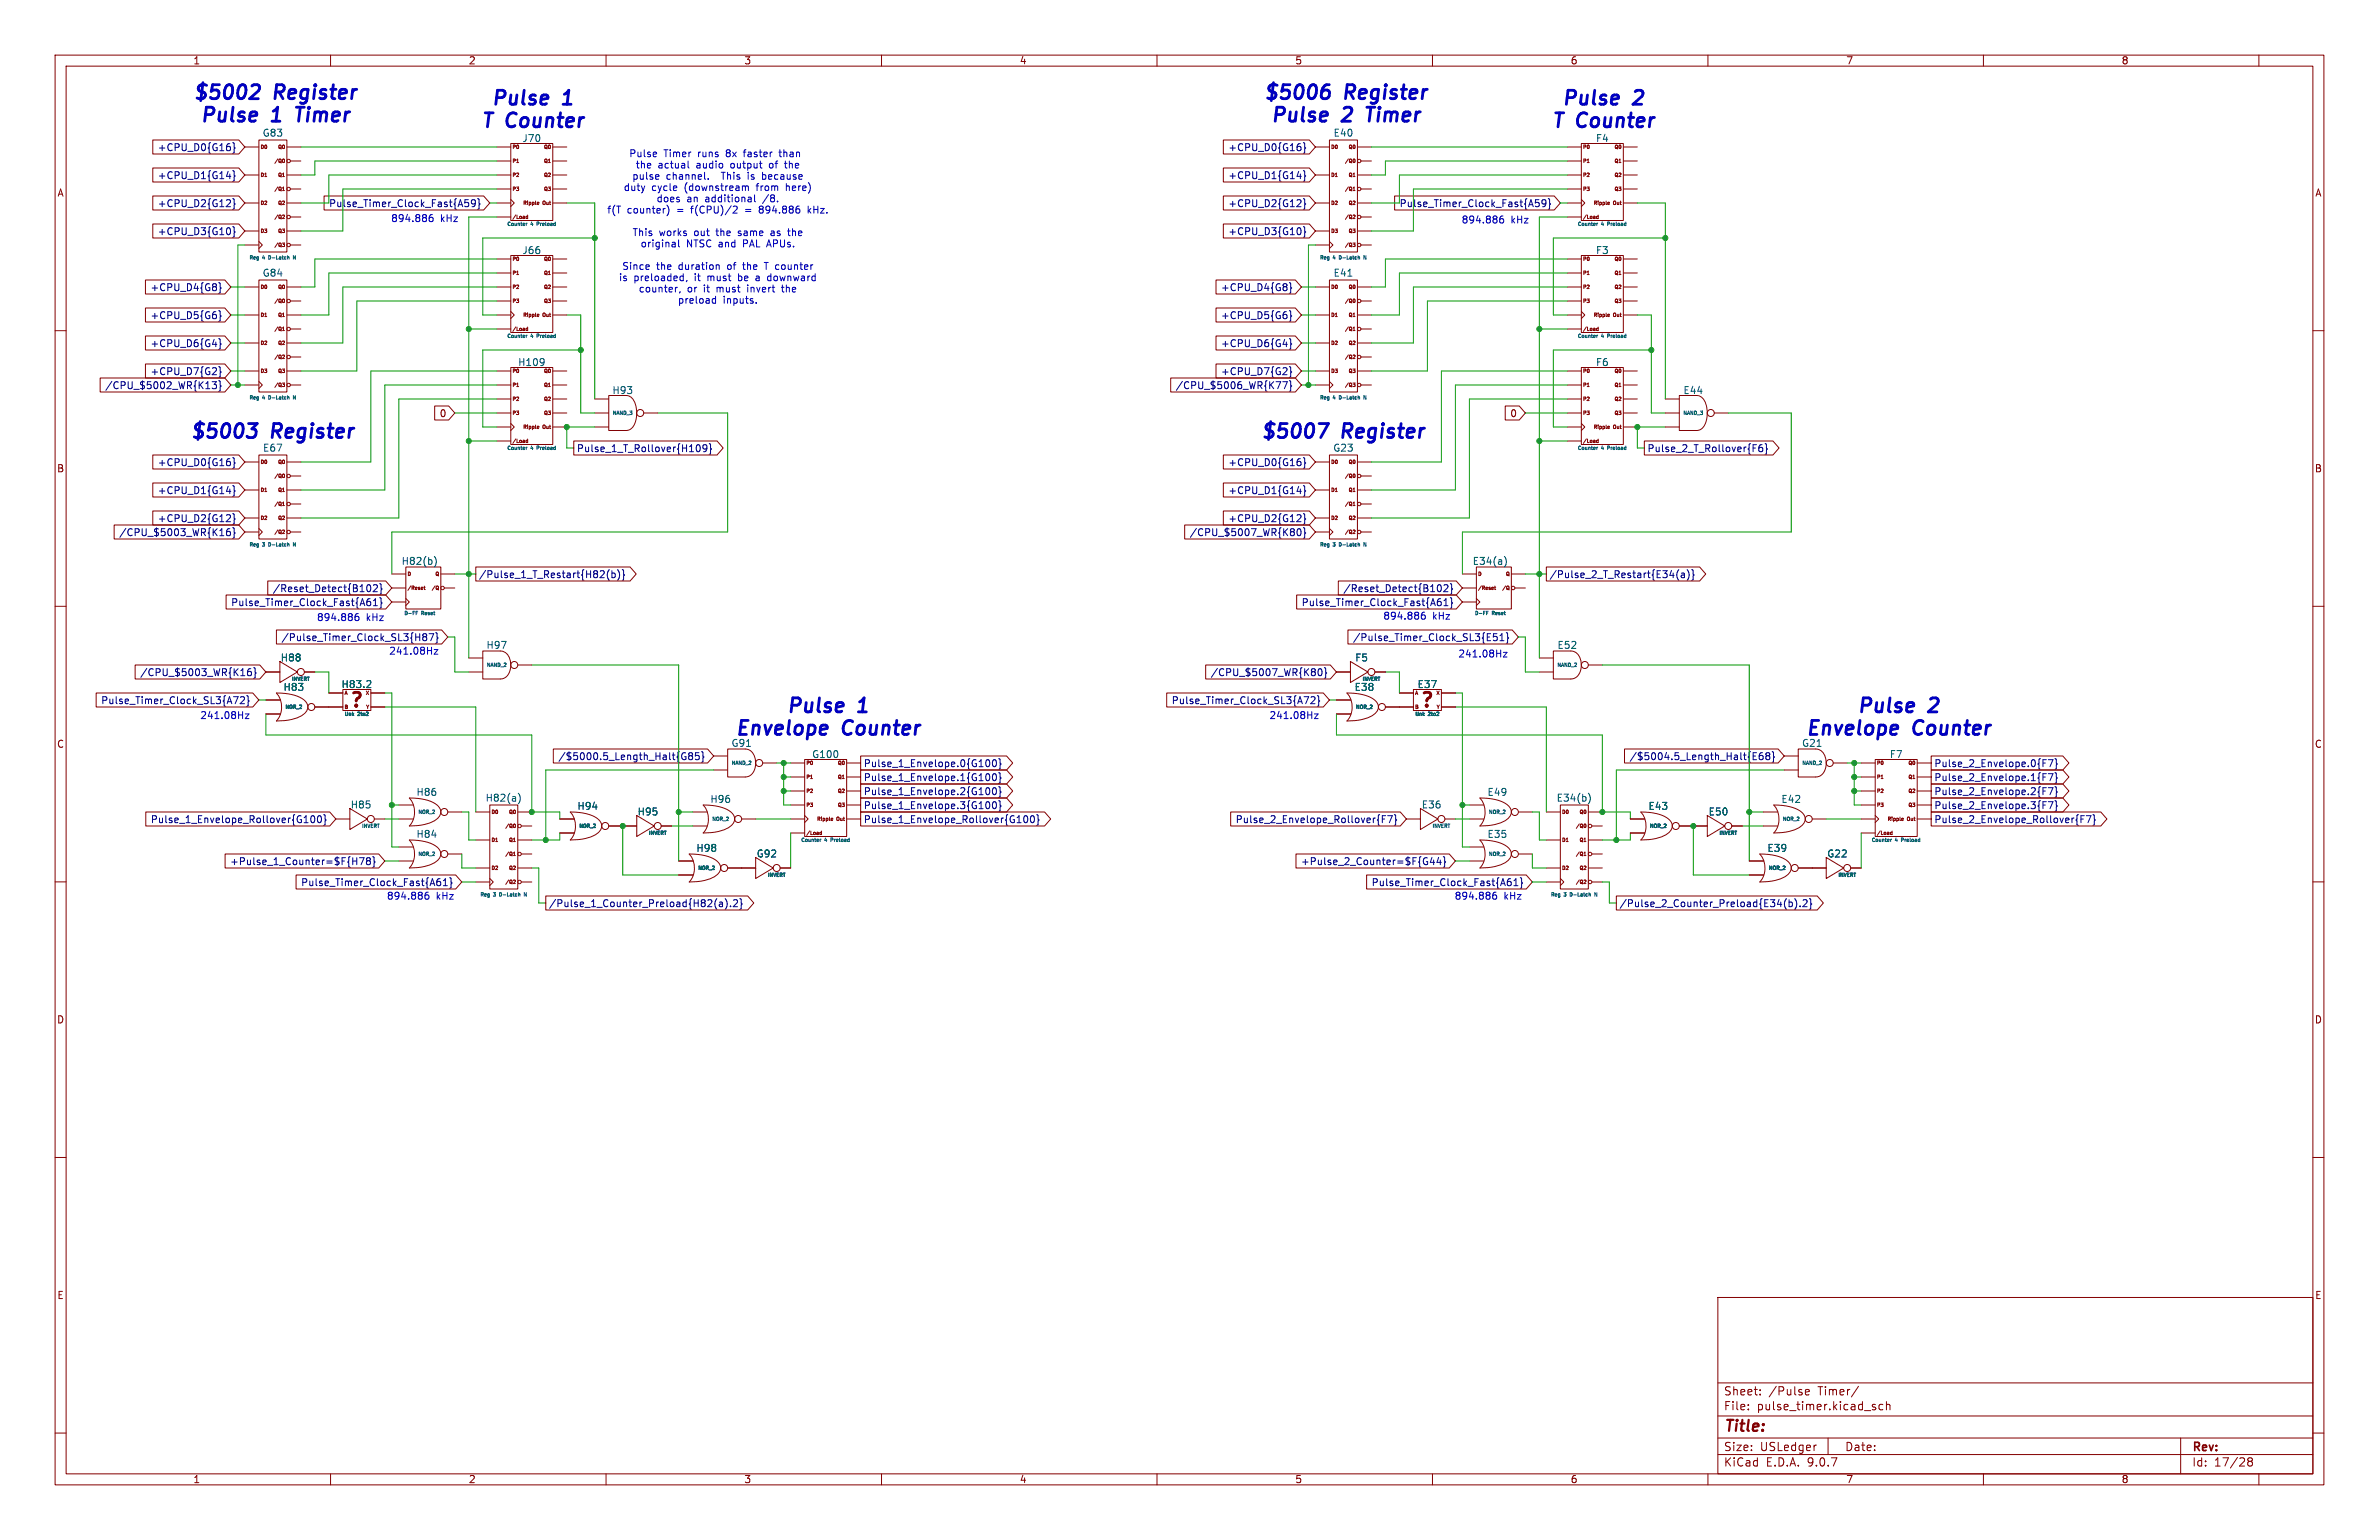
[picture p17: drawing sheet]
<svg xmlns="http://www.w3.org/2000/svg" width="432mm" height="279mm" viewBox="0 0 432 279" stroke-linecap="round" stroke-linejoin="round" font-family="sans-serif">
<defs><g id="words">
<g font-size="3.5" fill="#0000c2">
<text x="34.8" y="18.8">$5002</text>
<text x="36" y="22.9">Pulse</text>
<text x="49.4" y="22.9">1</text>
<text x="49.8" y="18.8">Register</text>
<text x="54.8" y="22.9">Timer</text>
<text x="87" y="23.9">T Counter</text>
<text x="88.9" y="19.8">Pulse</text>
<text x="102.2" y="19.8">1</text>
<text x="229.1" y="18.8">$5006</text>
<text x="230.4" y="22.9">Pulse</text>
<text x="243.7" y="22.9">2</text>
<text x="244.1" y="18.8">Register</text>
<text x="249.1" y="22.9">Timer</text>
<text x="281.3" y="23.9">T Counter</text>
<text x="283.2" y="19.8">Pulse</text>
<text x="296.6" y="19.8">2</text>
<text x="34.3" y="80.3">$5003</text>
<text x="49.3" y="80.3">Register</text>
<text x="228.6" y="80.3">$5007</text>
<text x="243.6" y="80.3">Register</text>
<text x="142.5" y="130">Pulse</text>
<text x="155.8" y="130">1</text>
<text x="336.8" y="130">Pulse</text>
<text x="350.1" y="130">2</text>
<text x="133.2" y="134.1">Envelope</text>
<text x="152.9" y="134.1">Counter</text>
<text x="327.5" y="134.1">Envelope</text>
<text x="347.2" y="134.1">Counter</text>
</g>
<g font-size="3.5" fill="#840000">
<text x="63.2" y="129">?</text>
<text x="257.5" y="129">?</text>
</g>
<text font-size="2.8" fill="#840000" x="312.8" y="260.3">Title:</text>
<g font-size="2.1" fill="#840000">
<text x="312.8" y="256.1">File:</text>
<text x="312.8" y="253.4">Sheet:</text>
<text x="318.9" y="256.1">pulse_timer.kicad_sch</text>
<text x="321" y="253.4">/Pulse</text>
<text x="330" y="253.4">Timer/</text>
<text x="312.8" y="263.5">Size:</text>
<text x="319.5" y="263.5">USLedger</text>
<text x="334.8" y="263.5">Date:</text>
<text x="397.8" y="263.7">Rev:</text>
<text x="312.8" y="266.3">KiCad</text>
<text x="320.5" y="266.3">E.D.A.</text>
<text x="328.1" y="266.3">9.0.7</text>
<text x="397.8" y="266.3">Id:</text>
<text x="401.9" y="266.3">17/28</text>
</g>
<g font-size="1.8" fill="#840000">
<text x="35" y="11.9">1</text>
<text x="85" y="11.9">2</text>
<text x="135" y="11.9">3</text>
<text x="185" y="11.9">4</text>
<text x="235" y="11.9">5</text>
<text x="285" y="11.9">6</text>
<text x="335" y="11.9">7</text>
<text x="385" y="11.9">8</text>
<text x="10.3" y="35.9">A</text>
<text x="420.1" y="35.9">A</text>
<text x="79.7" y="75.9">0</text>
<text x="274" y="75.9">0</text>
<text x="10.3" y="85.9">B</text>
<text x="420.1" y="85.9">B</text>
<text x="10.3" y="135.9">C</text>
<text x="420.1" y="135.9">C</text>
<text x="10.3" y="185.9">D</text>
<text x="420.1" y="185.9">D</text>
<text x="10.3" y="235.9">E</text>
<text x="420.1" y="235.9">E</text>
<text x="35" y="269.3">1</text>
<text x="85" y="269.3">2</text>
<text x="135" y="269.3">3</text>
<text x="185" y="269.3">4</text>
<text x="235" y="269.3">5</text>
<text x="285" y="269.3">6</text>
<text x="335" y="269.3">7</text>
<text x="385" y="269.3">8</text>
</g>
<g font-size="1.8" fill="#000084">
<text x="28.5" y="27.6">+CPU_D0{G16}</text>
<text x="222.9" y="27.6">+CPU_D0{G16}</text>
<text x="28.5" y="32.7">+CPU_D1{G14}</text>
<text x="222.9" y="32.7">+CPU_D1{G14}</text>
<text x="28.5" y="37.8">+CPU_D2{G12}</text>
<text x="59.6" y="37.8">Pulse_Timer_Clock_Fast{A59}</text>
<text x="222.9" y="37.8">+CPU_D2{G12}</text>
<text x="253.9" y="37.8">Pulse_Timer_Clock_Fast{A59}</text>
<text x="28.5" y="42.9">+CPU_D3{G10}</text>
<text x="222.9" y="42.9">+CPU_D3{G10}</text>
<text x="27.2" y="53">+CPU_D4{G8}</text>
<text x="221.5" y="53">+CPU_D4{G8}</text>
<text x="27.2" y="58.1">+CPU_D5{G6}</text>
<text x="221.5" y="58.1">+CPU_D5{G6}</text>
<text x="27.2" y="63.2">+CPU_D6{G4}</text>
<text x="221.5" y="63.2">+CPU_D6{G4}</text>
<text x="19" y="70.8">/CPU_$5002_WR{K13}</text>
<text x="27.2" y="68.3">+CPU_D7{G2}</text>
<text x="213.3" y="70.8">/CPU_$5006_WR{K77}</text>
<text x="221.5" y="68.3">+CPU_D7{G2}</text>
<text x="104.6" y="82.2">Pulse_1_T_Rollover{H109}</text>
<text x="298.9" y="82.2">Pulse_2_T_Rollover{F6}</text>
<text x="28.5" y="89.9">+CPU_D1{G14}</text>
<text x="28.5" y="84.8">+CPU_D0{G16}</text>
<text x="222.9" y="89.9">+CPU_D1{G14}</text>
<text x="222.9" y="84.8">+CPU_D0{G16}</text>
<text x="28.5" y="94.9">+CPU_D2{G12}</text>
<text x="222.9" y="94.9">+CPU_D2{G12}</text>
<text x="21.5" y="97.5">/CPU_$5003_WR{K16}</text>
<text x="215.8" y="97.5">/CPU_$5007_WR{K80}</text>
<text x="49.4" y="107.6">/Reset_Detect{B102}</text>
<text x="86.8" y="105.1">/Pulse_1_T_Restart{H82(b)}</text>
<text x="243.7" y="107.6">/Reset_Detect{B102}</text>
<text x="281.1" y="105.1">/Pulse_2_T_Restart{E34(a)}</text>
<text x="41.9" y="110.2">Pulse_Timer_Clock_Fast{A61}</text>
<text x="51" y="116.5">/Pulse_Timer_Clock_SL3{H87}</text>
<text x="245.5" y="116.5">/Pulse_Timer_Clock_SL3{E51}</text>
<text x="25.3" y="122.9">/CPU_$5003_WR{K16}</text>
<text x="219.7" y="122.9">/CPU_$5007_WR{K80}</text>
<text x="18.3" y="128">Pulse_Timer_Clock_SL3{A72}</text>
<text x="212.6" y="128">Pulse_Timer_Clock_SL3{A72}</text>
<text x="101.2" y="138.1">/$5000.5_Length_Halt{G85}</text>
<text x="156.7" y="141.9">Pulse_1_Envelope.1{G100}</text>
<text x="156.7" y="139.4">Pulse_1_Envelope.0{G100}</text>
<text x="295.7" y="138.1">/$5004.5_Length_Halt{E68}</text>
<text x="351" y="141.9">Pulse_2_Envelope.1{F7}</text>
<text x="351" y="139.4">Pulse_2_Envelope.0{F7}</text>
<text x="27.3" y="149.5">Pulse_1_Envelope_Rollover{G100}</text>
<text x="156.7" y="149.5">Pulse_1_Envelope_Rollover{G100}</text>
<text x="156.7" y="144.5">Pulse_1_Envelope.2{G100}</text>
<text x="156.7" y="147">Pulse_1_Envelope.3{G100}</text>
<text x="224.2" y="149.5">Pulse_2_Envelope_Rollover{F7}</text>
<text x="351" y="144.5">Pulse_2_Envelope.2{F7}</text>
<text x="351" y="147">Pulse_2_Envelope.3{F7}</text>
<text x="351" y="149.5">Pulse_2_Envelope_Rollover{F7}</text>
<text x="41.7" y="157.2">+Pulse_1_Counter=$F{H78}</text>
<text x="236" y="157.2">+Pulse_2_Counter=$F{G44}</text>
<text x="99.5" y="164.8">/Pulse_1_Counter_Preload{H82(a).2}</text>
<text x="293.8" y="164.8">/Pulse_2_Counter_Preload{E34(b).2}</text>
</g>
<g font-size="1.8" fill="#006464">
<text x="47.6" y="25">G83</text>
<text x="94.7" y="26">J70</text>
<text x="242" y="25">E40</text>
<text x="289.6" y="26">F4</text>
<text x="94.7" y="46.3">J66</text>
<text x="289.6" y="46.3">F3</text>
<text x="47.6" y="50.4">G84</text>
<text x="242" y="50.4">E41</text>
<text x="93.9" y="66.6">H109</text>
<text x="111.1" y="71.7">H93</text>
<text x="289.6" y="66.6">F6</text>
<text x="305.5" y="71.7">E44</text>
<text x="47.6" y="82.1">E67</text>
<text x="241.9" y="82.1">G23</text>
<text x="72.8" y="102.7">H82(b)</text>
<text x="267.2" y="102.7">E34(a)</text>
<text x="88.2" y="117.9">H97</text>
<text x="282.6" y="117.9">E52</text>
<text x="50.9" y="120.2">H88</text>
<text x="51.4" y="125.5">H83</text>
<text x="61.9" y="125">H83.2</text>
<text x="245.8" y="125.5">E38</text>
<text x="245.9" y="120.2">F5</text>
<text x="257.2" y="125">E37</text>
<text x="132.7" y="135.7">G91</text>
<text x="147.3" y="137.7">G100</text>
<text x="327" y="135.7">G21</text>
<text x="342.9" y="137.7">F7</text>
<text x="63.6" y="146.9">H85</text>
<text x="75.5" y="144.6">H86</text>
<text x="88" y="145.6">H82(a)</text>
<text x="104.7" y="147.1">H94</text>
<text x="115.6" y="148.1">H95</text>
<text x="128.8" y="145.9">H96</text>
<text x="258" y="146.9">E36</text>
<text x="269.9" y="144.6">E49</text>
<text x="282.4" y="145.6">E34(b)</text>
<text x="299.1" y="147.1">E43</text>
<text x="310" y="148.1">E50</text>
<text x="323.2" y="145.9">E42</text>
<text x="75.5" y="152.2">H84</text>
<text x="126.3" y="154.8">H98</text>
<text x="137.2" y="155.8">G92</text>
<text x="269.9" y="152.2">E35</text>
<text x="320.7" y="154.8">E39</text>
<text x="331.6" y="155.8">G22</text>
</g>
<g font-size="1.8" fill="#0000c2">
<text x="114.1" y="28.7">Pulse</text>
<text x="120.5" y="28.7">Timer</text>
<text x="126.8" y="28.7">runs</text>
<text x="132.1" y="28.7">8x</text>
<text x="135.5" y="28.7">faster</text>
<text x="142.2" y="28.7">than</text>
<text x="113.1" y="34.9">duty</text>
<text x="114.7" y="32.8">pulse</text>
<text x="115.3" y="30.8">the</text>
<text x="118.3" y="34.9">cycle</text>
<text x="119.4" y="30.8">actual</text>
<text x="120.9" y="32.8">channel.</text>
<text x="124.3" y="34.9">(downstream</text>
<text x="126.5" y="30.8">audio</text>
<text x="131.3" y="32.8">This</text>
<text x="132.9" y="30.8">output</text>
<text x="136.2" y="32.8">is</text>
<text x="137.6" y="34.9">from</text>
<text x="139" y="32.8">because</text>
<text x="140.1" y="30.8">of</text>
<text x="143.1" y="34.9">here)</text>
<text x="143.2" y="30.8">the</text>
<text x="70.9" y="40.5">894.886</text>
<text x="79.9" y="40.5">kHz</text>
<text x="110.1" y="38.9">f(T</text>
<text x="113.8" y="38.9">counter)</text>
<text x="119.1" y="36.9">does</text>
<text x="123" y="38.9">=</text>
<text x="124.7" y="36.9">an</text>
<text x="125.7" y="38.9">f(CPU)/2</text>
<text x="128.1" y="36.9">additional</text>
<text x="135.7" y="38.9">=</text>
<text x="138.5" y="38.9">894.886</text>
<text x="138.8" y="36.9">/8.</text>
<text x="147.5" y="38.9">kHz.</text>
<text x="265.2" y="40.7">894.886</text>
<text x="274.2" y="40.7">kHz</text>
<text x="114.7" y="43">This</text>
<text x="116.2" y="45.1">original</text>
<text x="119.6" y="43">works</text>
<text x="124.6" y="45.1">NTSC and</text>
<text x="126.1" y="43">out</text>
<text x="130.3" y="43">the</text>
<text x="134.5" y="43">same</text>
<text x="135.2" y="45.1">PAL APUs.</text>
<text x="140.6" y="43">as</text>
<text x="143.9" y="43">the</text>
<text x="112.2" y="51.2">is</text>
<text x="112.8" y="49.2">Since</text>
<text x="115" y="51.2">preloaded,</text>
<text x="115.8" y="53.3">counter,</text>
<text x="119.2" y="49.2">the</text>
<text x="123.3" y="49.2">duration</text>
<text x="124.7" y="53.3">or</text>
<text x="126.2" y="51.2">it</text>
<text x="127.9" y="53.3">it</text>
<text x="128.7" y="51.2">must</text>
<text x="130.4" y="53.3">must</text>
<text x="132.3" y="49.2">of</text>
<text x="134.5" y="51.2">be</text>
<text x="135.4" y="49.2">the</text>
<text x="136.1" y="53.3">invert</text>
<text x="137.9" y="51.2">a</text>
<text x="139.5" y="49.2">T counter</text>
<text x="140.2" y="51.2">downward</text>
<text x="142.6" y="53.3">the</text>
<text x="122.9" y="55.3">preload</text>
<text x="131.3" y="55.3">inputs.</text>
<text x="57.4" y="112.9">894.886</text>
<text x="66.5" y="112.9">kHz</text>
<text x="236.2" y="110.2">Pulse_Timer_Clock_Fast{A61}</text>
<text x="251" y="112.6">894.886</text>
<text x="260" y="112.6">kHz</text>
<text x="70.5" y="119">241.08Hz</text>
<text x="264.6" y="119.5">241.08Hz</text>
<text x="36.3" y="130.7">241.08Hz</text>
<text x="230.3" y="130.7">241.08Hz</text>
<text x="54.6" y="161">Pulse_Timer_Clock_Fast{A61}</text>
<text x="248.9" y="161">Pulse_Timer_Clock_Fast{A61}</text>
<text x="70.1" y="163.4">894.886</text>
<text x="79.2" y="163.4">kHz</text>
<text x="263.9" y="163.4">894.886</text>
<text x="273" y="163.4">kHz</text>
</g>
<g font-size=".9" fill="#840000">
<text x="47.1" y="27.2">D0</text>
<text x="49.7" y="29.8">/Q0</text>
<text x="50.3" y="27.2">Q0</text>
<text x="92.9" y="27.2">P0</text>
<text x="92.9" y="29.8">P1</text>
<text x="98.6" y="27.2">Q0</text>
<text x="98.6" y="29.8">Q1</text>
<text x="241.4" y="27.2">D0</text>
<text x="244" y="29.8">/Q0</text>
<text x="244.6" y="27.2">Q0</text>
<text x="287.2" y="27.2">P0</text>
<text x="287.2" y="29.8">P1</text>
<text x="292.9" y="27.2">Q0</text>
<text x="292.9" y="29.8">Q1</text>
<text x="47.1" y="32.3">D1</text>
<text x="49.7" y="34.8">/Q1</text>
<text x="50.3" y="32.3">Q1</text>
<text x="92.9" y="32.3">P2</text>
<text x="92.9" y="34.8">P3</text>
<text x="98.6" y="32.3">Q2</text>
<text x="98.6" y="34.8">Q3</text>
<text x="241.4" y="32.3">D1</text>
<text x="244" y="34.8">/Q1</text>
<text x="244.6" y="32.3">Q1</text>
<text x="287.2" y="32.3">P2</text>
<text x="287.2" y="34.8">P3</text>
<text x="292.9" y="32.3">Q2</text>
<text x="292.9" y="34.8">Q3</text>
<text x="47.1" y="37.4">D2</text>
<text x="49.7" y="39.9">/Q2</text>
<text x="50.3" y="37.4">Q2</text>
<text x="92.9" y="39.9">/Load</text>
<text x="94.8" y="37.4">Ripple</text>
<text x="98.6" y="37.4">Out</text>
<text x="241.4" y="37.4">D2</text>
<text x="244" y="39.9">/Q2</text>
<text x="244.6" y="37.4">Q2</text>
<text x="287.2" y="39.9">/Load</text>
<text x="289.1" y="37.4">Ripple</text>
<text x="292.9" y="37.4">Out</text>
<text x="47.1" y="42.5">D3</text>
<text x="49.7" y="45">/Q3</text>
<text x="50.3" y="42.5">Q3</text>
<text x="92.9" y="47.5">P0</text>
<text x="98.6" y="47.5">Q0</text>
<text x="241.4" y="42.5">D3</text>
<text x="244" y="45">/Q3</text>
<text x="244.6" y="42.5">Q3</text>
<text x="287.2" y="47.5">P0</text>
<text x="292.9" y="47.5">Q0</text>
<text x="47.1" y="52.6">D0</text>
<text x="50.3" y="52.6">Q0</text>
<text x="92.9" y="50.1">P1</text>
<text x="92.9" y="52.6">P2</text>
<text x="98.6" y="50.1">Q1</text>
<text x="98.6" y="52.6">Q2</text>
<text x="241.4" y="52.6">D0</text>
<text x="244.6" y="52.6">Q0</text>
<text x="287.2" y="50.1">P1</text>
<text x="287.2" y="52.6">P2</text>
<text x="292.9" y="50.1">Q1</text>
<text x="292.9" y="52.6">Q2</text>
<text x="47.1" y="57.7">D1</text>
<text x="49.7" y="55.2">/Q0</text>
<text x="50.3" y="57.7">Q1</text>
<text x="92.9" y="55.2">P3</text>
<text x="94.8" y="57.7">Ripple</text>
<text x="98.6" y="57.7">Out</text>
<text x="98.6" y="55.2">Q3</text>
<text x="241.4" y="57.7">D1</text>
<text x="244" y="55.2">/Q0</text>
<text x="244.6" y="57.7">Q1</text>
<text x="287.2" y="55.2">P3</text>
<text x="289.1" y="57.7">Ripple</text>
<text x="292.9" y="57.7">Out</text>
<text x="292.9" y="55.2">Q3</text>
<text x="47.1" y="62.8">D2</text>
<text x="49.7" y="60.2">/Q1</text>
<text x="49.7" y="65.3">/Q2</text>
<text x="50.3" y="62.8">Q2</text>
<text x="92.9" y="60.2">/Load</text>
<text x="241.4" y="62.8">D2</text>
<text x="244" y="60.2">/Q1</text>
<text x="244" y="65.3">/Q2</text>
<text x="244.6" y="62.8">Q2</text>
<text x="287.2" y="60.2">/Load</text>
<text x="47.1" y="67.9">D3</text>
<text x="49.7" y="70.4">/Q3</text>
<text x="50.3" y="67.9">Q3</text>
<text x="92.9" y="67.9">P0</text>
<text x="92.9" y="70.4">P1</text>
<text x="98.6" y="67.9">Q0</text>
<text x="98.6" y="70.4">Q1</text>
<text x="241.4" y="67.9">D3</text>
<text x="244" y="70.4">/Q3</text>
<text x="244.6" y="67.9">Q3</text>
<text x="287.2" y="67.9">P0</text>
<text x="287.2" y="70.4">P1</text>
<text x="292.9" y="67.9">Q0</text>
<text x="292.9" y="70.4">Q1</text>
<text x="92.9" y="72.9">P2</text>
<text x="92.9" y="75.5">P3</text>
<text x="98.6" y="72.9">Q2</text>
<text x="98.6" y="75.5">Q3</text>
<text x="287.2" y="72.9">P2</text>
<text x="287.2" y="75.5">P3</text>
<text x="292.9" y="72.9">Q2</text>
<text x="292.9" y="75.5">Q3</text>
<text x="92.9" y="80.6">/Load</text>
<text x="94.8" y="78">Ripple</text>
<text x="98.6" y="78">Out</text>
<text x="287.2" y="80.6">/Load</text>
<text x="289.1" y="78">Ripple</text>
<text x="292.9" y="78">Out</text>
<text x="47.1" y="84.4">D0</text>
<text x="47.1" y="89.4">D1</text>
<text x="49.7" y="86.9">/Q0</text>
<text x="50.3" y="84.4">Q0</text>
<text x="50.3" y="89.4">Q1</text>
<text x="241.4" y="84.4">D0</text>
<text x="241.4" y="89.4">D1</text>
<text x="244" y="86.9">/Q0</text>
<text x="244.6" y="84.4">Q0</text>
<text x="244.6" y="89.4">Q1</text>
<text x="47.1" y="94.5">D2</text>
<text x="49.7" y="92">/Q1</text>
<text x="50.3" y="94.5">Q2</text>
<text x="241.4" y="94.5">D2</text>
<text x="244" y="92">/Q1</text>
<text x="244.6" y="94.5">Q2</text>
<text x="49.7" y="97.1">/Q2</text>
<text x="244" y="97.1">/Q2</text>
<text x="73.8" y="107.2">/Reset</text>
<text x="73.8" y="104.7">D</text>
<text x="78.2" y="107.2">/Q</text>
<text x="78.9" y="104.7">Q</text>
<text x="268.1" y="107.2">/Reset</text>
<text x="268.1" y="104.7">D</text>
<text x="272.5" y="107.2">/Q</text>
<text x="273.2" y="104.7">Q</text>
<text x="62.4" y="126.3">A</text>
<text x="62.4" y="128.8">B</text>
<text x="66.2" y="126.3">X</text>
<text x="66.3" y="128.8">Y</text>
<text x="256.7" y="126.3">A</text>
<text x="256.7" y="128.8">B</text>
<text x="260.5" y="126.3">X</text>
<text x="260.6" y="128.8">Y</text>
<text x="146.2" y="139">P0</text>
<text x="146.2" y="141.5">P1</text>
<text x="151.9" y="139">Q0</text>
<text x="151.9" y="141.5">Q1</text>
<text x="340.5" y="139">P0</text>
<text x="340.5" y="141.5">P1</text>
<text x="346.2" y="139">Q0</text>
<text x="346.2" y="141.5">Q1</text>
<text x="89" y="147.9">D0</text>
<text x="92.2" y="147.9">Q0</text>
<text x="146.2" y="144.1">P2</text>
<text x="146.2" y="146.6">P3</text>
<text x="148.1" y="149.1">Ripple</text>
<text x="151.9" y="149.1">Out</text>
<text x="151.9" y="144.1">Q2</text>
<text x="151.9" y="146.6">Q3</text>
<text x="283.4" y="147.9">D0</text>
<text x="286.5" y="147.9">Q0</text>
<text x="340.5" y="144.1">P2</text>
<text x="340.5" y="146.6">P3</text>
<text x="342.5" y="149.1">Ripple</text>
<text x="346.2" y="149.1">Out</text>
<text x="346.2" y="144.1">Q2</text>
<text x="346.2" y="146.6">Q3</text>
<text x="89" y="152.9">D1</text>
<text x="91.6" y="150.4">/Q0</text>
<text x="91.6" y="155.5">/Q1</text>
<text x="92.2" y="152.9">Q1</text>
<text x="146.2" y="151.7">/Load</text>
<text x="283.4" y="152.9">D1</text>
<text x="285.9" y="150.4">/Q0</text>
<text x="285.9" y="155.5">/Q1</text>
<text x="286.5" y="152.9">Q1</text>
<text x="340.5" y="151.7">/Load</text>
<text x="89" y="158">D2</text>
<text x="91.6" y="160.6">/Q2</text>
<text x="92.2" y="158">Q2</text>
<text x="283.4" y="158">D2</text>
<text x="285.9" y="160.6">/Q2</text>
<text x="286.5" y="158">Q2</text>
</g>
<g font-size=".9" fill="#006464">
<text x="91.9" y="41.2">Counter</text>
<text x="96.4" y="41.2">4</text>
<text x="97.8" y="41.2">Preload</text>
<text x="286.2" y="41.2">Counter</text>
<text x="290.7" y="41.2">4</text>
<text x="292.1" y="41.2">Preload</text>
<text x="45.1" y="47.3">Reg</text>
<text x="47.7" y="47.3">4</text>
<text x="49.1" y="47.3">D-Latch</text>
<text x="239.4" y="47.3">Reg</text>
<text x="242" y="47.3">4</text>
<text x="243.4" y="47.3">D-Latch</text>
<text x="91.9" y="61.5">Counter</text>
<text x="96.4" y="61.5">4</text>
<text x="97.8" y="61.5">Preload</text>
<text x="286.2" y="61.5">Counter</text>
<text x="290.7" y="61.5">4</text>
<text x="292.1" y="61.5">Preload</text>
<text x="45.1" y="72.7">Reg</text>
<text x="47.7" y="72.7">4</text>
<text x="49.1" y="72.7">D-Latch</text>
<text x="111.1" y="75.5">NAND_3</text>
<text x="239.4" y="72.7">Reg</text>
<text x="242" y="72.7">4</text>
<text x="243.4" y="72.7">D-Latch</text>
<text x="305.4" y="75.5">NAND_3</text>
<text x="91.9" y="81.8">Counter</text>
<text x="96.4" y="81.8">4</text>
<text x="97.8" y="81.8">Preload</text>
<text x="286.2" y="81.8">Counter</text>
<text x="290.7" y="81.8">4</text>
<text x="292.1" y="81.8">Preload</text>
<text x="45.1" y="99.4">Reg</text>
<text x="47.7" y="99.4">3</text>
<text x="49.1" y="99.4">D-Latch</text>
<text x="239.4" y="99.4">Reg</text>
<text x="242" y="99.4">3</text>
<text x="243.4" y="99.4">D-Latch</text>
<text x="73.2" y="111.8">D-FF</text>
<text x="76.6" y="111.8">Reset</text>
<text x="267.5" y="111.8">D-FF</text>
<text x="270.9" y="111.8">Reset</text>
<text x="52.8" y="123.7">INVERT</text>
<text x="88.2" y="121.2">NAND_2</text>
<text x="247.2" y="123.7">INVERT</text>
<text x="282.5" y="121.2">NAND_2</text>
<text x="51.6" y="128.8">NOR_2</text>
<text x="62.4" y="130.1">Unk</text>
<text x="65" y="130.1">2to2</text>
<text x="246" y="128.8">NOR_2</text>
<text x="256.7" y="130.1">Unk</text>
<text x="259.3" y="130.1">2to2</text>
<text x="132.7" y="139">NAND_2</text>
<text x="327" y="139">NAND_2</text>
<text x="75.8" y="147.9">NOR_2</text>
<text x="129.1" y="149.1">NOR_2</text>
<text x="270.1" y="147.9">NOR_2</text>
<text x="323.4" y="149.1">NOR_2</text>
<text x="65.5" y="150.4">INVERT</text>
<text x="75.8" y="155.5">NOR_2</text>
<text x="105" y="150.4">NOR_2</text>
<text x="117.6" y="151.7">INVERT</text>
<text x="145.3" y="152.9">Counter</text>
<text x="149.7" y="152.9">4</text>
<text x="151.2" y="152.9">Preload</text>
<text x="259.9" y="150.4">INVERT</text>
<text x="270.1" y="155.5">NOR_2</text>
<text x="299.3" y="150.4">NOR_2</text>
<text x="311.9" y="151.7">INVERT</text>
<text x="339.6" y="152.9">Counter</text>
<text x="344" y="152.9">4</text>
<text x="345.5" y="152.9">Preload</text>
<text x="126.6" y="158">NOR_2</text>
<text x="139.2" y="159.3">INVERT</text>
<text x="320.9" y="158">NOR_2</text>
<text x="333.5" y="159.3">INVERT</text>
<text x="87" y="162.9">Reg</text>
<text x="89.6" y="162.9">3</text>
<text x="91" y="162.9">D-Latch</text>
<text x="281.4" y="162.9">Reg</text>
<text x="283.9" y="162.9">3</text>
<text x="285.3" y="162.9">D-Latch</text>
</g>
</g></defs>
<g fill="none" stroke="#840000" stroke-width=".18">
<path d="M10 10h411.8v259.4h-411.8zM12 12h407.8v255.4h-407.8zM60 10v2M110 10v2M160 10v2M210 10v2M260 10v2M310 10v2M360 10v2M410 10v2M27.7 25.4h15.6l1.1 1.3-1.1 1.2h-15.6zM27.7 35.6h15.6l1.1 1.2-1.1 1.3h-15.6z"/>
<path d="M27.7 30.5h15.6l1.1 1.3-1.1 1.2h-15.6zM44.4 26.7h2.6M44.4 31.8h2.6M44.4 36.8h2.6M47 25.4h5.1v20.3h-5.1zM48.1 32h.3M51.3 34.6h.3M51.3 34.1l.2-.2v.7M51.3 39.1h.3M51.3 28.9h.1a.29 .29 0 0 1 .3 .3 .29 .29 0 0 1-.4 .2M51.6 39.1h.1M51.6 39.1v.2l-.4 .4h.4"/>
<path d="M52.1 26.7h2.5M52.1 31.8h2.5M52.1 36.8h2.5M52.7 29.2h1.9M52.7 34.3h1.9M52.7 39.4h1.9M58.8 35.6h29l1.1 1.2-1.1 1.3h-29zM90.2 26.7h2.5M90.2 31.8h2.5M90.2 36.8h2.5M90.2 29.2h2.5M90.2 34.3h2.5"/>
<path d="M90.2 39.4h2.5M92.7 26h7.6v14h-7.6zM92.7 36.2l.6 .6-.6 .7M93.8 29.5h.3M95.5 39.6h.1M95.5 39.6h.3M95.8 39v.7M95.8 39.3h-.3v.3M97.5 36.7h.2l.1 .1-.3 .1M97.5 37.1h.3M100.3 26.7h2.6M100.3 31.8h2.6"/>
<path d="M100.3 36.8h2.6M100.3 29.2h2.6M100.3 34.3h2.6M222 35.6h15.6l1.2 1.2-1.2 1.3h-15.6zM222 30.5h15.6l1.2 1.3-1.2 1.2h-15.6zM222 25.4h15.6l1.2 1.3-1.2 1.2h-15.6zM238.8 26.7h2.5M238.8 31.8h2.5M238.8 36.8h2.5M241.3 25.4h5.1v20.3h-5.1zM242.4 32h.3M245.6 34.6h.3"/>
<path d="M245.6 34.1l.2-.2v.7M245.6 39.1l.2-.1 .1 .2-.3 .5h.3M245.6 29.4l.1 .1M245.7 28.9a.31 .31 0 0 1 .3 .3 .31 .31 0 0 1-.3 .3M245.7 28.9h-.1M246.4 26.7h2.5M246.4 31.8h2.5M246.4 36.8h2.5M247 29.2h1.9M247 34.3h1.9M247 39.4h1.9M253.1 35.6h29l1.1 1.2-1.1 1.3h-29z"/>
<path d="M284.5 26.7h2.5M284.5 31.8h2.5M284.5 36.8h2.5M284.5 29.2h2.5M284.5 34.3h2.5M284.5 39.4h2.5M287 26h7.6v14h-7.6zM287 36.2l.7 .6-.7 .7M288.1 29.5h.3M289.8 39.6h.1M289.8 39.6h.3M290.1 39v.7"/>
<path d="M290.1 39.3h-.3v.3M291.9 36.7h.1l.1 .1-.3 .1M291.9 37.1h.2M294.6 26.7h2.6M294.6 31.8h2.6M294.6 36.8h2.6M294.6 29.2h2.6M294.6 34.3h2.6M26.4 55.9h14.4l1.1 1.3-1.1 1.2h-14.4zM26.4 50.8h14.4l1.1 1.3-1.1 1.2h-14.4zM27.7 40.6h15.6l1.1 1.3-1.1 1.3h-15.6zM44.4 41.9h2.6"/>
<path d="M44.4 44.5h2.6M44.4 52.1h2.6M44.4 57.2h2.6M47 50.8h5.1v20.3h-5.1zM47 43.8l.6 .7-.6 .6M48.1 57.4h.3M51.2 44.1h.4l-.2 .2 .2 .1v.3M51.3 60h.3M51.3 59.5l.2-.2v.7M51.3 54.3h.1a.29 .29 0 0 1 .3 .3 .29 .29 0 0 1-.4 .2M51.6 44.7h-.3M51.6 44.7h.1"/>
<path d="M52.1 41.9h2.5M52.1 52.1h2.5M52.1 57.2h2.5M52.7 44.5h1.9M52.7 54.6h1.9M52.7 59.7h1.9M90.2 47h2.5M90.2 49.5h2.5M90.2 52.1h2.5M90.2 54.6h2.5M90.2 57.2h2.5M90.2 59.7h2.5"/>
<path d="M92.7 46.4h7.6v13.9h-7.6zM92.7 56.5l.6 .7-.6 .6M93.8 49.8h.3M95.8 59.6l-.3 .1v.2h.3M95.8 59.3v.7M97.5 57h.2l.1 .2h-.3M97.5 57.4h.3M100.3 47h2.6M100.3 49.5h2.6M100.3 52.1h2.6M100.3 54.6h2.6M100.3 57.2h2.6"/>
<path d="M220.7 50.8h14.4l1.1 1.3-1.1 1.2h-14.4zM220.7 55.9h14.4l1.1 1.3-1.1 1.2h-14.4zM222 40.6h15.6l1.2 1.3-1.2 1.3h-15.6zM238.8 41.9h2.5M238.8 44.5h2.5M238.8 52.1h2.5M238.8 57.2h2.5M241.3 50.8h5.1v20.3h-5.1zM241.3 43.8l.6 .7-.6 .6M242.4 57.4h.3M245.6 44.1h.3l-.2 .2 .2 .1v.2l-.3 .1M245.6 60h.3"/>
<path d="M245.6 59.5l.2-.2v.7M245.6 54.3h.1a.29 .29 0 0 1 .3 .3 .29 .29 0 0 1-.4 .2M246.4 41.9h2.5M246.4 52.1h2.5M246.4 57.2h2.5M247 44.5h1.9M247 54.6h1.9M247 59.7h1.9M284.5 47h2.5M284.5 49.5h2.5M284.5 52.1h2.5M284.5 54.6h2.5"/>
<path d="M284.5 57.2h2.5M284.5 59.7h2.5M287 46.4h7.6v13.9h-7.6zM287 56.5l.7 .7-.7 .6M288.1 49.8h.3M290.1 59.6l-.3 .1v.2h.3M290.1 59.3v.7M291.9 57h.1l.1 .2h-.3M291.9 57.4h.2M294.6 47h2.6M294.6 49.5h2.6M294.6 52.1h2.6"/>
<path d="M294.6 54.6h2.6M294.6 57.2h2.6M10 60h2M18.2 68.6h22.6l1.1 1.3-1.1 1.2h-22.6zM26.4 66h14.4l1.1 1.3-1.1 1.3h-14.4zM26.4 61h14.4l1.1 1.2-1.1 1.3h-14.4zM44.4 67.3h2.6M44.4 69.9h2.6M44.4 62.2h2.6M47 69.2l.6 .7-.6 .6M51.2 69.5h.4l-.2 .2 .2 .1M51.3 64.5l.2-.1 .1 .2-.4 .5h.4"/>
<path d="M51.6 69.8h.1M51.6 69.8v.3h-.3M52.1 67.3h2.5M52.1 62.2h2.5M52.7 69.9h1.9M52.7 64.8h1.9M78.9 73.7h2.5l1.1 1.2-1.1 1.3h-2.5zM90.2 72.4h2.5M90.2 74.9h2.5M90.2 77.5h2.5M90.2 67.3h2.5M90.2 69.9h2.5"/>
<path d="M92.7 66.7h7.6v13.9h-7.6zM92.7 76.8l.6 .7-.6 .6M93.8 70.1h.3M95.8 79.7v.6M95.8 79.9l-.3 .1v.3h.3M97.5 77.7h.3M97.5 77.4l.2-.1 .1 .2h-.3M100.3 72.4h2.6M100.3 74.9h2.6M100.3 77.5h2.6M100.3 67.3h2.6M100.3 69.9h2.6"/>
<path d="M107.9 72.4h2.6M107.9 74.9h2.6M107.9 77.5h2.6M110.5 71.8h3.2a1.96 1.96 0 0 1 1.7 1.9 4.1 4.1 0 0 1-.9 4.2l-.7 .2h-3.3zM116.8 74.9h2.6M212.5 68.6h22.6l1.1 1.3-1.1 1.2h-22.6zM220.7 61h14.4l1.1 1.2-1.1 1.3h-14.4zM220.7 66h14.4l1.1 1.3-1.1 1.3h-14.4zM238.8 67.3h2.5M238.8 69.9h2.5M238.8 62.2h2.5M241.3 69.2l.6 .7-.6 .6"/>
<path d="M245.6 69.5h.3l-.2 .2 .2 .1v.2l-.3 .1M245.6 64.5l.2-.1 .1 .2-.3 .5h.3M246.4 67.3h2.5M246.4 62.2h2.5M247 69.9h1.9M247 64.8h1.9M273.2 73.7h2.5l1.2 1.2-1.2 1.3h-2.5zM284.5 72.4h2.5M284.5 74.9h2.5M284.5 77.5h2.5M284.5 67.3h2.5M284.5 69.9h2.5"/>
<path d="M287 66.7h7.6v13.9h-7.6zM287 76.8l.7 .7-.7 .6M288.1 70.1h.3M290.1 79.9l-.3 .1v.3h.3M290.1 79.7v.6M291.9 77.7h.2M291.9 77.4l.1-.1 .1 .2h-.3M294.6 72.4h2.6M294.6 74.9h2.6M294.6 77.5h2.6M294.6 67.3h2.6M294.6 69.9h2.6"/>
<path d="M302.3 72.4h2.5M302.3 74.9h2.5M302.3 77.5h2.5M304.8 71.8h3.2a1.96 1.96 0 0 1 1.7 1.9 4.1 4.1 0 0 1-.9 4.2l-.7 .2h-3.3zM311.1 74.9h2.6M419.8 60h2M20.7 95.2h22.6l1.1 1.3-1.1 1.3h-22.6zM27.7 87.6h15.6l1.1 1.3-1.1 1.3h-15.6zM27.7 82.5h15.6l1.1 1.3-1.1 1.3h-15.6zM27.7 92.7h15.6l1.1 1.3-1.1 1.3h-15.6zM44.4 83.8h2.6M44.4 88.9h2.6"/>
<path d="M44.4 94h2.6M44.4 96.5h2.6M47 82.6h5.1v15.2h-5.1zM47 95.9l.6 .6-.6 .7M48.1 89.2h.3M51.3 91.3l.2-.2v.6M51.3 91.7h.3M51.3 96.2h.2l.1 .2-.4 .4h.4M51.3 86.1l.1-.1a.29 .29 0 0 1 .3 .3 .29 .29 0 0 1-.4 .3M52.1 83.8h2.5M52.1 88.9h2.5M52.1 94h2.5"/>
<path d="M52.7 96.5h1.9M52.7 86.4h1.9M52.7 91.4h1.9M90.2 80h2.5M104.1 80h26l1.2 1.3-1.2 1.3h-26zM215 95.2h22.6l1.2 1.3-1.2 1.3h-22.6zM222 87.6h15.6l1.2 1.3-1.2 1.3h-15.6zM222 82.5h15.6l1.2 1.3-1.2 1.3h-15.6zM222 92.7h15.6l1.2 1.3-1.2 1.3h-15.6zM238.8 83.8h2.5M238.8 88.9h2.5M238.8 94h2.5"/>
<path d="M238.8 96.5h2.5M241.3 82.6h5.1v15.2h-5.1zM241.3 95.9l.6 .6-.6 .7M242.4 89.2h.3M245.6 91.7h.3M245.6 91.3l.2-.2v.6M245.6 96.2h.2l.1 .2-.3 .4h.3M245.6 86.1l.1-.1a.29 .29 0 0 1 .3 .3 .29 .29 0 0 1-.4 .3M246.4 83.8h2.5M246.4 88.9h2.5M246.4 94h2.5M247 96.5h1.9"/>
<path d="M247 86.4h1.9M247 91.4h1.9M284.5 80h2.5M298.4 80h23.4l1.1 1.3-1.1 1.3h-23.4zM10 110h2M41 107.9h29l1.1 1.3-1.1 1.3h-29zM48.6 105.4h21.4l1.1 1.3-1.1 1.3h-21.4zM50.2 114.3h30l1.1 1.3-1.1 1.2h-30zM71.1 104.1h2.6M71.1 106.7h2.6M71.1 109.2h2.6M73.7 102.9h6.3v7.6h-6.3z"/>
<path d="M73.7 108.6l.6 .6-.6 .7M76.5 106.5l.3 .2-.4 .1M76.7 106.9l-.2 .1M76.9 106.5h.3M77 106.3v.6l.2 .1M79.3 106.3l.3 .2-.1 .4-.2 .1M79.4 106.8l.2 .2M80 104.1h2.5M80.6 106.7h1.9M85.1 119.4h2.5M86.4 102.9h28l1.1 1.2-1.1 1.3h-28zM87.6 118.1h3.2a1.9 1.9 0 0 1 1.8 1.8 2.58 2.58 0 0 1-1.5 3.3h-3.5z"/>
<path d="M235.3 107.9h29l1.1 1.3-1.1 1.3h-29zM242.9 105.4h21.4l1.1 1.3-1.1 1.3h-21.4zM244.7 114.3h29.8l1.1 1.3-1.1 1.2h-29.8zM265.4 104.1h2.6M265.4 106.7h2.6M265.4 109.2h2.6M268 102.9h6.3v7.6h-6.3zM268 108.6l.6 .6-.6 .7M270.8 106.5l.3 .2-.3 .1M271 106.9l-.2 .1M271.2 106.5h.3M271.3 106.3v.6l.2 .1"/>
<path d="M273.6 106.3l.3 .2v.4l-.3 .1M273.7 106.8l.2 .2M274.3 104.1h2.6M275 106.7h1.9M279.4 119.4h2.5M280.7 102.9h27.8l1.1 1.2-1.1 1.3h-27.8zM281.9 118.1h3.2a1.9 1.9 0 0 1 1.8 1.8 2.58 2.58 0 0 1-1.4 3.3h-3.6zM419.8 110h2M17.5 125.7h28.4l1.1 1.3-1.1 1.3h-28.4zM24.5 120.6h22.6l1.2 1.3-1.2 1.3h-22.6zM48.3 121.9h2.5M48.3 127h2.6"/>
<path d="M48.3 129.5h2.6M50.2 125.7a6.9 6.9 0 0 1 5.4 1.7 1.58 1.58 0 0 1-.9 2.5 9.1 9.1 0 0 1-4.5 .9 3.8 3.8 0 0 0 0-5.1zM50.8 120l3.2 1.9-3.2 1.9zM55.2 121.9h1.9M57.1 128.3h5.1M59.7 125.7h2.5M62.2 125.1h5.1v3.8h-5.1zM67.3 128.3h2.5M67.3 125.7h2.5M85.1 121.9h2.5M94 120.7h2.5M100.4 135.9h28l1.1 1.3-1.1 1.2h-28z"/>
<path d="M129.5 137.2h2.6M129.5 139.7h2.6M132.1 135.9h3.2a1.9 1.9 0 0 1 1.8 1.8 2.58 2.58 0 0 1-1.5 3.2l-3.5 .1zM138.4 138.4h2.6M143.5 138.4h2.5M146 137.8h7.7v14h-7.7zM153.7 138.4h2.5M156.2 139.7h26.5l1.1 1.3-1.1 1.2h-26.5zM156.2 137.2h26.5l1.1 1.2-1.1 1.3h-26.5zM211.8 125.7h28.4l1.1 1.3-1.1 1.3h-28.4zM218.8 120.6h22.7l1.1 1.3-1.1 1.3h-22.7zM242.6 121.9h2.5"/>
<path d="M242.6 127h2.6M242.6 129.5h2.6M244.5 125.7a6.9 6.9 0 0 1 5.4 1.7 1.58 1.58 0 0 1-.8 2.5 9.1 9.1 0 0 1-4.6 .9 3.8 3.8 0 0 0 0-5.1zM245.1 120l3.2 1.9-3.2 1.9zM249.6 121.9h1.9M251.5 128.3h5M254 125.7h2.5M256.5 125.1h5.1v3.8h-5.1zM261.6 128.3h2.6M261.6 125.7h2.6M279.4 121.9h2.5M288.3 120.7h2.5"/>
<path d="M294.9 135.9h27.8l1.1 1.3-1.1 1.2h-27.8zM323.8 137.2h2.6M323.8 139.7h2.6M326.4 135.9h3.2a1.9 1.9 0 0 1 1.8 1.8 2.58 2.58 0 0 1-1.5 3.2l-3.5 .1zM332.7 138.4h2.6M337.8 138.4h2.6M340.4 137.8h7.6v14h-7.6zM348 138.4h2.5M350.5 139.7h23.9l1.1 1.3-1.1 1.2h-23.9zM350.5 137.2h23.9l1.1 1.2-1.1 1.3h-23.9zM10 160h2M26.5 147.3h33.3l1.2 1.3-1.2 1.3h-33.3z"/>
<path d="M40.9 154.9h27.8l1.1 1.3-1.1 1.3h-27.8zM53.7 158.7h29l1.1 1.3-1.1 1.3h-29zM61 148.6h2.5M63.5 146.7l3.2 1.9-3.2 1.9zM67.9 148.6h1.9M72.4 153.7h2.6M72.4 156.2h2.6M72.4 148.6h2.6M72.4 146.1h2.6M74.3 152.4a6.9 6.9 0 0 1 5.4 1.7 1.58 1.58 0 0 1-.8 2.4 9.1 9.1 0 0 1-4.6 1 3.8 3.8 0 0 0 0-5.1zM74.3 144.8a6.9 6.9 0 0 1 5.4 1.7 1.58 1.58 0 0 1-.8 2.4 9.1 9.1 0 0 1-4.6 1 3.8 3.8 0 0 0 0-5.1zM81.3 154.9h2.5"/>
<path d="M81.3 147.3h2.5M86.4 157.5h2.5M86.4 147.3h2.5M86.4 152.4h2.5M88.9 146.1h5.1v15.2h-5.1zM88.9 159.4l.6 .6-.6 .7M90 152.7h.3M93.2 155.2h.3M93.2 154.8l.2-.2v.6M93.2 159.7h.2l.1 .2-.3 .4h.3M93.2 150.1h.3M93.5 149.5l-.3 .1"/>
<path d="M93.5 149.5v.1M93.5 149.6v.5M93.5 150.1h.1M94 157.5h2.5M94 147.3h2.5M94 152.4h2.5M94.6 154.9h1.9M94.6 149.9h1.9M101.6 148.6h2.6M101.6 151.1h2.6M103.5 147.3a6.9 6.9 0 0 1 5.4 1.7 1.58 1.58 0 0 1-.8 2.4 9.1 9.1 0 0 1-4.6 1 3.8 3.8 0 0 0 0-5.1zM110.5 149.9h5.1"/>
<path d="M115.6 148l3.1 1.9-3.1 1.9zM120 149.9h1.9M123.2 156.2h2.6M123.2 158.8h2.6M125.1 154.9a6.9 6.9 0 0 1 5.4 1.7 1.58 1.58 0 0 1-.8 2.5 9.1 9.1 0 0 1-4.6 .9 3.8 3.8 0 0 0 0-5.1zM125.7 149.9h2.6M125.7 147.3h2.6M127.6 146.1a6.9 6.9 0 0 1 5.4 1.6 1.58 1.58 0 0 1-.8 2.5 9.1 9.1 0 0 1-4.6 .9 3.8 3.8 0 0 0 0-5zM132.1 157.5h5.1M134.6 148.6h2.6M137.2 155.6l3.1 1.9-3.1 1.9zM141.6 157.5h1.9"/>
<path d="M143.5 148.6h2.5M143.5 151.1h2.5M143.5 141h2.5M143.5 143.5h2.5M143.5 146.1h2.5M146 148l.7 .6-.7 .6M147.1 141.3h.4M149.1 150.8v.6M149.1 151l-.3 .1 .1 .3h.2M150.9 148.8h.2M150.9 148.5h.2l.1 .1-.3 .1M153.7 148.6h2.5"/>
<path d="M153.7 141h2.5M153.7 143.5h2.5M153.7 146.1h2.5M156.2 147.3h33.4l1.1 1.3-1.1 1.3h-33.4zM156.2 142.2h26.5l1.1 1.3-1.1 1.3h-26.5zM156.2 144.8h26.5l1.1 1.3-1.1 1.2h-26.5zM223.4 147.3h30.8l1.1 1.3-1.1 1.3h-30.8zM235.2 154.9h27.8l1.2 1.3-1.2 1.3h-27.8zM248 158.7h29l1.1 1.3-1.1 1.3h-29zM255.3 148.6h2.5M257.8 146.7l3.2 1.9-3.2 1.9zM262.3 148.6h1.9"/>
<path d="M266.7 153.7h2.6M266.7 156.2h2.6M266.7 148.6h2.6M266.7 146.1h2.6M268.6 144.8a6.9 6.9 0 0 1 5.4 1.7 1.58 1.58 0 0 1-.8 2.4 9.1 9.1 0 0 1-4.6 1 3.8 3.8 0 0 0 0-5.1zM268.6 152.4a6.9 6.9 0 0 1 5.4 1.7 1.58 1.58 0 0 1-.8 2.4 9.1 9.1 0 0 1-4.6 1 3.8 3.8 0 0 0 0-5.1zM275.6 154.9h2.5M275.6 147.3h2.5M280.7 157.5h2.5M280.7 147.3h2.5M280.7 152.4h2.5M283.2 146.1h5.1v15.2h-5.1z"/>
<path d="M283.2 159.4l.6 .6-.6 .7M284.3 152.7h.3M287.5 155.2h.4M287.5 154.8l.2-.2v.6M287.5 159.7h.2l.2 .2-.4 .4h.4M287.6 149.6v-.1a.29 .29 0 0 1 .3 .3 .29 .29 0 0 1-.3 .3M288.3 157.5h2.5M288.3 147.3h2.5M288.3 152.4h2.5M288.9 154.9h1.9M288.9 149.9h1.9M295.9 148.6h2.6"/>
<path d="M295.9 151.1h2.6M297.8 147.3a6.9 6.9 0 0 1 5.4 1.7 1.58 1.58 0 0 1-.8 2.4 9.1 9.1 0 0 1-4.6 1 3.8 3.8 0 0 0 0-5.1zM304.8 149.9h5.1M309.9 148l3.2 1.9-3.2 1.9zM314.3 149.9h1.9M317.5 156.2h2.6M317.5 158.8h2.6M319.4 154.9a6.9 6.9 0 0 1 5.4 1.7 1.58 1.58 0 0 1-.8 2.5 9.1 9.1 0 0 1-4.6 .9 3.8 3.8 0 0 0 0-5.1zM320 149.9h2.6M320 147.3h2.6M321.9 146.1a6.9 6.9 0 0 1 5.5 1.6 1.58 1.58 0 0 1-.9 2.5 9.1 9.1 0 0 1-4.6 .9 3.8 3.8 0 0 0 0-5zM326.4 157.5h5.1"/>
<path d="M328.9 148.6h2.6M331.5 155.6l3.1 1.9-3.1 1.9zM335.9 157.5h1.9M337.8 148.6h2.6M337.8 151.1h2.6M337.8 141h2.6M337.8 143.5h2.6M337.8 146.1h2.6M340.4 148l.6 .6-.6 .6M341.4 141.3h.4M343.4 151l-.3 .1 .1 .3h.2M343.4 150.8v.6"/>
<path d="M345.2 148.8h.2M345.2 148.5h.2l.1 .1-.3 .1M348 148.6h2.5M348 141h2.5M348 143.5h2.5M348 146.1h2.5M350.5 142.2h23.9l1.1 1.3-1.1 1.3h-23.9zM350.5 144.8h23.9l1.1 1.3-1.1 1.2h-23.9zM350.5 147.3h30.8l1.1 1.3-1.1 1.3h-30.8zM419.8 160h2M86.4 160h2.5M94.6 160h1.9"/>
<path d="M99.1 162.6h36.6l1.1 1.2-1.1 1.3h-36.6zM280.7 160h2.5M288.9 160h1.9M293.4 162.6h36.4l1.2 1.2-1.2 1.3h-36.4zM10 210h2M419.8 210h2M311.8 235.4h108v32h-108zM10 260h2M311.8 256.9h108M311.8 250.9h108M317.3 255.6v.2M317.3 254.9v.1"/>
<path d="M319.5 252.9v.2M319.5 252.2v.1M327.7 252.6l.7-.2-.1-.2-.4-.1-.2 .2 .1 .7h.5M337.3 251.5l-1.3 1.9M340 255.3l.4 .1 .1 .2-.2 .2h-.3M340 254.8l.4 .1M341.8 254.9l-.5-.1-.3 .3v.4l.2 .2h.6M342.4 254.9l.2-.1 .4 .1v.9M342.4 254.3v1.5M419.8 260h2M60 267.4v2M110 267.4v2"/>
<path d="M160 267.4v2M210 267.4v2M260 267.4v2M310 267.4v2M311.8 263.9h108M311.8 260.9h108M329.5 262.2h.2M331.8 260.9v3M360 267.4v2M395.8 260.9v6.5M408.3 265.1l-.3-.3 .3-.3 .4 .1 .1 .2-.3 .3M408.3 265.1l-.3 .3v.4l.3 .2 .4-.1 .1-.2v-.4l-.3-.2"/>
<path d="M408.3 265.1h.2M410 267.4v2"/>
<circle cx="52.4" cy="34.3" r=".32"/>
<circle cx="52.4" cy="29.2" r=".32"/>
<circle cx="52.4" cy="39.4" r=".32"/>
<circle cx="246.7" cy="39.4" r=".32"/>
<circle cx="246.7" cy="29.2" r=".32"/>
<circle cx="246.7" cy="34.3" r=".32"/>
<circle cx="52.4" cy="59.7" r=".32"/>
<circle cx="52.4" cy="54.6" r=".32"/>
<circle cx="52.4" cy="44.5" r=".32"/>
<circle cx="246.7" cy="44.5" r=".32"/>
<circle cx="246.7" cy="54.6" r=".32"/>
<circle cx="246.7" cy="59.7" r=".32"/>
<circle cx="52.4" cy="64.8" r=".32"/>
<circle cx="52.4" cy="69.9" r=".32"/>
<circle cx="116.2" cy="74.9" r=".63"/>
<circle cx="246.7" cy="69.9" r=".32"/>
<circle cx="246.7" cy="64.8" r=".32"/>
<circle cx="310.5" cy="74.9" r=".63"/>
<circle cx="52.4" cy="91.4" r=".32"/>
<circle cx="52.4" cy="96.5" r=".32"/>
<circle cx="52.4" cy="86.4" r=".32"/>
<circle cx="246.7" cy="96.5" r=".32"/>
<circle cx="246.7" cy="91.4" r=".32"/>
<circle cx="246.7" cy="86.4" r=".32"/>
<circle cx="80.3" cy="106.7" r=".32"/>
<circle cx="274.6" cy="106.7" r=".32"/>
<circle cx="54.6" cy="121.9" r=".63"/>
<circle cx="56.5" cy="128.3" r=".63"/>
<circle cx="93.3" cy="120.6" r=".63"/>
<circle cx="137.8" cy="138.4" r=".63"/>
<circle cx="248.9" cy="121.9" r=".63"/>
<circle cx="250.8" cy="128.3" r=".63"/>
<circle cx="287.7" cy="120.6" r=".63"/>
<circle cx="332.1" cy="138.4" r=".63"/>
<circle cx="67.3" cy="148.6" r=".63"/>
<circle cx="80.6" cy="154.9" r=".63"/>
<circle cx="80.6" cy="147.3" r=".63"/>
<circle cx="94.3" cy="149.9" r=".32"/>
<circle cx="94.3" cy="154.9" r=".32"/>
<circle cx="109.9" cy="149.9" r=".63"/>
<circle cx="119.4" cy="149.9" r=".63"/>
<circle cx="131.4" cy="157.5" r=".63"/>
<circle cx="134" cy="148.6" r=".63"/>
<circle cx="141" cy="157.5" r=".63"/>
<circle cx="261.6" cy="148.6" r=".63"/>
<circle cx="275" cy="154.9" r=".63"/>
<circle cx="275" cy="147.3" r=".63"/>
<circle cx="288.6" cy="149.9" r=".32"/>
<circle cx="288.6" cy="154.9" r=".32"/>
<circle cx="304.2" cy="149.9" r=".63"/>
<circle cx="313.7" cy="149.9" r=".63"/>
<circle cx="325.8" cy="157.5" r=".63"/>
<circle cx="328.3" cy="148.6" r=".63"/>
<circle cx="335.3" cy="157.5" r=".63"/>
<circle cx="94.3" cy="160" r=".32"/>
<circle cx="288.6" cy="160" r=".32"/>
</g>
<g fill="none" stroke="#006464" stroke-width=".18">
<path d="M48.9 46.4h-.1v.6h.1M53.6 46.4v.6l-.4-.6v.6M95.5 40.5v.4M95.7 40.5l-.2 .1M97.5 40.6h.2M97.7 40.3h-.2v.6M243.2 46.4h-.1v.6h.1M244.7 50.1h.7M247.9 46.4v.6l-.3-.6v.6M289.8 40.5v.4M290 40.5l-.2 .1M291.8 40.6h.2"/>
<path d="M292 40.3h-.2v.6M48.9 71.8h-.1v.6h.1M53.6 71.8v.6l-.4-.6v.6M95.5 60.8v.4M95.7 60.8l-.2 .1M97.5 60.9h.2M97.7 60.6h-.2v.6M98.7 65.2v.8M98.8 65.6l-.1 .1M243.2 71.8h-.1v.6h.1M247.9 71.8v.6l-.3-.6v.6M289.8 60.8v.4"/>
<path d="M290 60.8l-.2 .1M291.8 60.9h.2M292 60.6h-.2v.6M48.9 98.5h-.1v.6h.1M53.6 98.5v.6l-.4-.6v.6M95.5 81.1v.5M95.7 81.1l-.2 .2M97.5 81.3h.2M97.7 80.9h-.2v.7M243.2 98.5h-.1v.6h.1M247.9 98.5v.6l-.3-.6v.6M289.8 81.1v.5"/>
<path d="M290 81.1l-.2 .2M291.8 81.3h.2M292 80.9h-.2v.7M75.5 111.2h.2M75.5 110.9h.3M78.8 100.9a1.46 1.46 0 0 1 0 2M269.8 111.2h.2M269.8 110.9h.3M273 100.9a1.46 1.46 0 0 1 0 2M67.1 123.5l.2 .2-.1 .3-.7 .7h.8M94.1 143.9a1.46 1.46 0 0 1 0 1.9M148.8 152.3v.4"/>
<path d="M149 152.3l-.2 .1M150.8 152.4h.3M151.1 152.1h-.3v.6M288.3 143.9a1.46 1.46 0 0 1 0 1.9M343.2 152.3v.4M343.3 152.3l-.1 .1M345.1 152.4h.3M345.4 152.1h-.3v.6M90.8 162h-.1v.6h.1M95.5 162v.6l-.3-.6v.6M285.1 162h-.1v.6h.1M289.8 162v.6l-.3-.6v.6"/>
</g>
<g fill="none" stroke="#000084" stroke-width=".18">
<path d="M41.1 32h.8M41.5 26.1h.2M41.6 26.6l.2 .2v.3l-.2 .2M41.6 36.2l.2 .3v.3l-.8 .7h.8M41.7 31.6v.8M42.3 25.9l.2 .2v.6l.2 .2-.2 .1v.6l-.2 .2M42.3 31l.2 .2v.6l.2 .1-.2 .2v.6l-.2 .2M42.3 36l.2 .2v.6l.2 .2-.2 .2v.6l-.2 .2M85 36.2h-.6l-.1 .6 .2-.1 .5 .1 .1 .2-.1 .4-.2 .1-.5-.1M86.3 36.8l-.3 .2h-.3l-.1-.2v-.3l.2-.3h.2l.3 .3a.84 .84 0 0 1-.4 1h-.2M86.7 36l.2 .2v.6l.2 .2-.2 .2v.6l-.2 .2M235.4 32h.8"/>
<path d="M235.8 26.1h.2M235.9 36.2l.2 .3v.3l-.7 .7h.7M235.9 26.6l.2 .2v.3l-.2 .2M236 31.6v.8M236.6 25.9l.2 .2v.6l.2 .2-.2 .1v.6l-.2 .2M236.6 36l.2 .2v.6l.2 .2-.2 .2v.6l-.2 .2M236.6 31l.2 .2v.6l.2 .1-.2 .2v.6l-.2 .2M279.3 36.2h-.6v.6l.1-.1 .5 .1 .1 .2-.1 .4-.2 .1-.4-.1M280.6 36.8l-.2 .2h-.4l-.1-.2v-.3l.2-.3h.3l.2 .3a.84 .84 0 0 1-.4 1h-.2M281 36l.3 .2v.6l.1 .2-.1 .2v.6l-.3 .2M39.7 51.3l.3 .2v.6l.1 .2-.1 .1v.6l-.3 .2M39.7 56.4l.3 .2v.6l.1 .1-.1 .2v.6l-.3 .2"/>
<path d="M41.5 41.3a.79 .79 0 0 1 0 1.3M42.3 41.1l.2 .2v.6l.2 .2-.2 .2v.6l-.2 .2M234 51.3l.3 .2v.6l.1 .2-.1 .1v.6l-.3 .2M234 56.4l.3 .2v.6l.1 .1-.1 .2v.6l-.3 .2M235.8 41.3a.79 .79 0 0 1 0 1.3M236.6 41.1l.2 .2v.6l.2 .2-.2 .2v.6l-.2 .2M37.4 70.5h.7M38.5 69.3h.8l-.4 .4 .3 .2v.5l-.1 .1-.6-.1M38.6 62.5h.8M39.7 69.1l.3 .2v.6l.1 .1-.1 .2v.6l-.3 .2M39.7 61.4l.3 .2v.6l.1 .2-.1 .2v.6l-.3 .2M39.7 66.5l.3 .2v.6l.1 .2-.1 .2v.6l-.3 .2"/>
<path d="M231.6 69.3h.9l-.6 1.2M232.8 69.3h.9l-.6 1.2M232.9 62.5h.8M234 69.1l.3 .2v.6l.1 .1-.1 .2v.6l-.3 .2M234 66.5l.3 .2v.6l.1 .2-.1 .2v.6l-.3 .2M234 61.4l.3 .2v.6l.1 .2-.1 .2v.6l-.3 .2M39.9 97.2h.7M41.1 89.1h.8M41.5 83.2h.2M41.6 83.7l.2 .2v.3l-.2 .3M41.6 93.4l.2 .2v.3l-.8 .8h.8M41.7 95.9l-.4 .1a.86 .86 0 0 0 0 1.2l.5-.1v-.5l-.2-.2-.4 .1-.1 .1"/>
<path d="M41.7 88.7v.9M42.3 83l.2 .2v.6l.2 .2-.2 .2v.6l-.2 .2M42.3 88.1l.2 .2v.6l.2 .2-.2 .2v.6l-.2 .2M42.3 93.2l.2 .2v.6l.2 .2-.2 .1v.7l-.2 .1M42.3 95.7l.2 .2v.6l.2 .2-.2 .2v.6l-.2 .2M126.5 80.8l.2-.1a.68 .68 0 0 1 .4 .6 .68 .68 0 0 1-.4 .7l-.2-.2M128.3 81.2l-.2 .3-.4-.1-.1-.2v-.3l.2-.2h.3l.2 .2a.84 .84 0 0 1-.4 1.1h-.2M128.7 80.5l.3 .2v.6l.1 .2-.1 .1v.7l-.3 .1M234.7 95.9l.2 .3-.2 .3 .2 .2v.2l-.2 .3M235.4 89.1h.8M235.5 96l.2-.1a.68 .68 0 0 1 .5 .7 .68 .68 0 0 1-.5 .6l-.3-.5zM235.8 83.2h.2"/>
<path d="M235.9 83.7l.2 .2v.3l-.2 .3M235.9 93.4l.2 .2v.3l-.7 .8h.7M236 88.7v.9M236.6 88.1l.2 .2v.6l.2 .2-.2 .2v.6l-.2 .2M236.6 83l.2 .2v.6l.2 .2-.2 .2v.6l-.2 .2M236.6 93.2l.2 .2v.6l.2 .2-.2 .1v.7l-.2 .1M236.6 95.7l.2 .2v.6l.2 .2-.2 .2v.6l-.2 .2M318.2 80.7h.6M319.8 80.7h-.3a.86 .86 0 0 0 0 1.3l.4-.2 .1-.4-.3-.2h-.2l-.3 .2M320.4 80.5l.2 .2v.6l.2 .2-.2 .1v.7l-.2 .1M66.7 106.1h.2a.68 .68 0 0 1 .4 .6 .68 .68 0 0 1-.4 .7 .84 .84 0 0 1-.2-1.3zM67.2 108.6l-.4 .1a.86 .86 0 0 0 0 1.2l.4-.1 .1-.5-.2-.2h-.3l-.2 .2"/>
<path d="M67.8 109.9h.7M67.8 106.2l.5-.1 .2 .3-.8 1h.8M67.8 109l.3-.4v1.3M68.9 108.4l.3 .2v.6l.1 .2-.1 .2v.6l-.3 .2M68.9 105.9l.3 .2v.6l.1 .2-.1 .1v.7l-.3 .1M75.5 115.6h.7M76.2 115v1.2M77 115.5l-.3-.2 .3-.3h.2l.3 .2-.3 .3M77 115.5l-.3 .3 .1 .3 .2 .1h.3l.2-.2v-.2l-.3-.3M77 115.5h.2M77.9 115h.8l-.5 1.2M79.1 114.8l.2 .2v.6l.2 .2-.2 .1v.6l-.2 .2"/>
<path d="M109.6 103.6l.1 .2-.1 .3-.7 .7h.8M110.6 103.4a1.46 1.46 0 0 0 0 1.9M111.1 104h.3l.3 .2-.1 .5h-.5M111.1 103.5v1.3M112.1 103.4a1.46 1.46 0 0 1 0 1.9M112.9 103.4l.3 .1v.6l.2 .2-.2 .2v.6l-.3 .2M261 106.2l.2-.1a.68 .68 0 0 1 .4 .6 .68 .68 0 0 1-.4 .7l-.3-.5zM261.5 108.6l-.4 .1a.86 .86 0 0 0 0 1.2l.4-.1 .1-.5-.2-.2-.4 .1-.1 .1M262.1 109.9h.7M262.1 109l.3-.4v1.3M262.1 106.2l.5-.1 .2 .3-.8 1h.8M263.2 108.4l.3 .2v.6l.2 .2-.2 .2v.6l-.3 .2"/>
<path d="M263.2 105.9l.3 .2v.6l.2 .2-.2 .1v.7l-.3 .1M269.9 115.6h.5M269.9 115h.7M269.9 116.2h.7M271.7 115h-.6l-.1 .6 .2-.1h.4l.2 .2-.1 .4-.2 .1-.5-.1M272.2 116.2h.8M272.2 115.3l.4-.3v1.2M273.4 114.8l.2 .2v.6l.2 .2-.2 .1v.6l-.2 .2M303.1 104.4h.8M304.7 103.4a1.46 1.46 0 0 0 0 1.9M305.2 104h.5v.8M305.7 104.3h-.4l-.2 .2 .2 .3 .4-.1"/>
<path d="M306.2 103.4a1.46 1.46 0 0 1 0 1.9M307.1 103.4l.2 .1v.6l.2 .2-.2 .2v.6l-.2 .2M42.4 126.4h.8l-.5 1.3M43.6 126.5l.5-.1 .3 .4-.8 .9h.8M43.7 122.6h.7M44.8 126.2l.2 .2v.6l.2 .2-.2 .2v.6l-.2 .2M45.5 121.3l-.3 .1a.86 .86 0 0 0 0 1.2l.4-.1v-.5l-.2-.2-.4 .1-.1 .1M46.1 121.1l.2 .2v.6l.2 .2-.2 .2v.6l-.2 .2M124.4 136.6a.59 .59 0 0 0-.7 .6 .59 .59 0 0 0 .7 .6l.1-.5h-.2M125.2 137.1l-.2 .2v.4l.2 .1h.4l.1-.2v-.3l-.2-.2M125.2 137.1l-.2-.2 .2-.3h.3l.2 .2-.2 .3M125.2 137.1h.3"/>
<path d="M126.9 136.6h-.6l-.1 .6 .2-.2 .4 .1 .1 .2v.4l-.2 .1-.5-.1M127.3 136.4l.3 .2v.6l.2 .1-.2 .2v.6l-.3 .2M178.9 138.3l.3-.5a.68 .68 0 0 1 .5 .7 .68 .68 0 0 1-.5 .6l-.3-.5M180.3 138l.1-.2a.68 .68 0 0 1 .5 .7 .68 .68 0 0 1-.5 .6l-.3-.5zM181.3 137.6l.2 .2v.6l.2 .2-.2 .2v.6l-.2 .2M236.7 126.4h.8l-.5 1.3M238 126.5l.4-.1 .3 .4-.8 .9h.8M238.5 121.3l.2 .3-.2 .3 .2 .2v.2l-.2 .3M239.1 126.2l.2 .2v.6l.2 .2-.2 .2v.6l-.2 .2M239.3 121.4l.2-.1a.68 .68 0 0 1 .5 .7 .68 .68 0 0 1-.5 .6l-.3-.5zM240.4 121.1l.2 .2v.6l.2 .2-.2 .2v.6l-.2 .2M318.2 137.2h.4"/>
<path d="M318.8 136.6h-.6v1.2h.6M319.9 136.6h-.4a.86 .86 0 0 0 0 1.2l.5-.1v-.4l-.2-.3-.4 .1-.1 .2M320.7 137.1l-.2 .2 .1 .4 .1 .1h.4l.1-.2v-.3l-.2-.2M320.7 137.1l-.2-.2 .2-.3h.3l.2 .2-.2 .3M320.7 137.1h.3M321.7 136.4l.2 .2v.6l.2 .1-.2 .2v.6l-.2 .2M370.8 137.8h.6M370.8 138.4h.4M371.8 137.8h.8l-.5 1.3M373 137.6l.2 .2v.6l.2 .2-.2 .2v.6l-.2 .2M55.2 149.3h.7M55.4 148.2l.2-.2v1.3"/>
<path d="M56.6 148.1l.1-.1a.68 .68 0 0 1 .4 .6 .68 .68 0 0 1-.4 .7 .84 .84 0 0 1-.1-1.2zM57.7 148.1l.2-.1a.68 .68 0 0 1 .5 .6 .68 .68 0 0 1-.5 .7l-.3-.5zM58.8 147.8l.2 .2v.6l.2 .2-.2 .2v.6l-.2 .1M64 156.2h.8M64.8 155.6v1.3M65.2 155.6h.9l-.6 1.3M66.7 156.2l-.2-.3 .2-.3h.3l.2 .3-.2 .3M66.7 156.2l-.2 .2 .1 .4 .1 .1 .4-.1 .1-.2v-.2l-.2-.2M66.7 156.2h.3M67.7 155.4l.2 .2v.6l.2 .2-.2 .2v.6l-.2 .2M79.9 159.4l-.4 .1a.86 .86 0 0 0 0 1.2l.4-.1 .1-.5-.2-.2-.4 .1-.1 .1M80.5 159.8l.3-.4v1.3"/>
<path d="M81.6 159.2l.3 .2v.6l.1 .2-.1 .2v.6l-.3 .2M178.9 140.9l.3-.5a.68 .68 0 0 1 .5 .6 .68 .68 0 0 1-.5 .6l-.3-.4M178.9 143.4l.3-.5a.68 .68 0 0 1 .5 .6 .68 .68 0 0 1-.5 .7l-.3-.5M178.9 145.9l.3-.4a.68 .68 0 0 1 .5 .6 .68 .68 0 0 1-.5 .6l-.3-.5M180.3 140.5l.1-.1a.68 .68 0 0 1 .5 .6 .68 .68 0 0 1-.5 .6l-.3-.4zM180.3 143l.1-.1a.68 .68 0 0 1 .5 .6 .68 .68 0 0 1-.5 .7l-.3-.5zM180.3 145.6l.1-.1a.68 .68 0 0 1 .5 .6 .68 .68 0 0 1-.5 .6l-.3-.5zM181.3 142.7l.2 .2v.6l.2 .2-.2 .2v.6l-.2 .2M181.3 140.2l.2 .2v.6l.2 .2-.2 .1v.6l-.2 .2M181.3 145.3l.2 .2v.6l.2 .1-.2 .2v.6l-.2 .2M184.6 149.3h.7M184.8 148.2l.2-.2v1.3"/>
<path d="M185.9 148.1l.2-.1a.68 .68 0 0 1 .5 .6 .68 .68 0 0 1-.5 .7l-.3-.5zM187.1 148.1l.2-.1a.68 .68 0 0 1 .5 .6 .68 .68 0 0 1-.5 .7l-.3-.5zM188.2 147.8l.2 .2v.6l.2 .2-.2 .2v.6l-.2 .1M250.2 149.6l.2 .1M250.4 147.8l-.2 .2M250.9 148.6h.4M251.5 148h-.6v1.3M251.9 148h.8l-.5 1.3M253.1 147.8l.2 .2v.6l.2 .2-.2 .2v.6l-.2 .1M258.8 155.6l.3 .1M258.9 156.3h.2v.5l-.2 .1M259.9 155.5l-.3 1h.8"/>
<path d="M260.2 156v.9M261.1 155.5l-.3 1h.8M261.4 156v.9M262 155.4l.2 .2v.6l.2 .2-.2 .2v.6l-.2 .2M274.2 159.4l-.4 .1a.86 .86 0 0 0 0 1.2l.4-.1 .1-.5-.2-.2-.4 .1-.1 .1M274.8 159.8l.3-.4v1.3M275.9 159.2l.3 .2v.6l.2 .2-.2 .2v.6l-.3 .2M370.8 140.4h.6M370.8 142.9h.6M370.8 141h.4M370.8 143.5h.4M370.8 146.1h.4"/>
<path d="M370.8 145.5h.6M371.8 140.4h.8l-.5 1.2M371.8 142.9h.8l-.5 1.3M371.8 145.5h.8l-.5 1.2M373 140.2l.2 .2v.6l.2 .2-.2 .1v.6l-.2 .2M373 142.7l.2 .2v.6l.2 .2-.2 .2v.6l-.2 .2M373 145.3l.2 .2v.6l.2 .1-.2 .2v.6l-.2 .2M377 149.6l.2 .1M377.2 147.8l-.2 .2M377.7 148.6h.4M378.3 148h-.6v1.3M378.7 148h.8l-.5 1.3"/>
<path d="M379.9 147.8l.2 .2v.6l.2 .2-.2 .2v.6l-.2 .1M80.5 160.7h.7M130.1 163a1.46 1.46 0 0 0 0 2M130.6 163.7h.5v.8M131.1 164h-.4l-.2 .2 .2 .3 .4-.1M131.6 163a1.46 1.46 0 0 1 0 2M132.6 164.4v.1M133.1 163.4l.5-.2 .3 .4-.8 .9h.8M134.3 163l.2 .2v.6l.2 .2-.2 .2v.6l-.2 .2M274.8 160.7h.7M324.2 163a1.46 1.46 0 0 0 0 2M324.7 163.7h.4l.2 .2-.1 .5h-.5"/>
<path d="M324.7 163.2v1.3M325.8 163a1.46 1.46 0 0 1 0 2M326.7 164.4v.1M327.3 163.4l.5-.2 .2 .4-.8 .9h.8M328.4 163l.3 .2v.6l.1 .2-.1 .2v.6l-.3 .2"/>
</g>
<g fill="none" stroke="#009600" stroke-width=".18">
<path d="M54.6 26.7h35.6M88.9 36.8h1.3M90.2 29.2h-33.1v2.6h-2.5M90.2 34.3h-28v7.6h-7.6M90.2 31.8h-30.5v5h-5.1M90.2 39.4h-5.1v80M102.9 36.8h5v35.6M248.9 26.7h35.6M283.2 36.8h1.3M284.5 29.2h-33v2.6h-2.6M284.5 31.8h-30.5v5h-5.1M284.5 34.3h-28v7.6h-7.6"/>
<path d="M284.5 39.4h-5.1v80M297.2 36.8h5.1v35.6M41.9 57.2h2.5M41.9 52.1h2.5M44.4 44.5h-1.2v25.4M85.1 59.7h5.1M90.2 49.5h-30.5v7.7h-5.1M90.2 52.1h-28v10.1h-7.6M90.2 54.6h-25.4v12.7h-10.2M90.2 47h-33.1v5.1h-2.5M102.9 57.2h2.5v17.7h2.5M107.9 43.2h-20.3v14h2.6"/>
<path d="M236.2 57.2h2.6M236.2 52.1h2.6M238.8 44.5h-1.3v25.4M279.4 59.7h5.1M284.5 49.5h-30.5v7.7h-5.1M284.5 52.1h-28v10.1h-7.6M284.5 54.6h-25.4v12.7h-10.2M284.5 47h-33v5.1h-2.6M297.2 57.2h2.5v17.7h2.6M302.3 43.2h-20.4v14h2.6M41.9 69.9h2.5M41.9 62.2h2.5"/>
<path d="M41.9 67.3h2.5M82.5 74.9h7.7M90.2 69.9h-20.4v19h-15.2M90.2 72.4h-17.8v21.6h-17.8M90.2 67.3h-22.9v16.5h-12.7M105.4 63.5h-17.8v14h2.6M107.9 77.5h-5v3.8h1.2M119.4 74.9h12.7v21.6h-61v7.6M236.2 69.9h2.6M236.2 62.2h2.6M236.2 67.3h2.6M276.9 74.9h7.6"/>
<path d="M284.5 69.9h-20.3v19h-15.3M284.5 72.4h-17.8v21.6h-17.8M284.5 67.3h-22.9v16.5h-12.7M299.7 63.5h-17.8v14h2.6M302.3 77.5h-5.1v3.8h1.2M313.7 74.9h11.4v21.6h-59.7v7.6M85.1 80h5.1M279.4 80h5.1M81.3 115.6h1.2v6.3h2.6M82.5 104.1h3.9M275.6 115.6h1.3v6.3h2.5M276.9 104.1h3.8"/>
<path d="M47 127h1.3M48.3 129.5v3.9h48.2v13.9h5.1v1.3M57.1 121.9h2.6v3.8M69.8 125.7h1.3v28h1.3M69.8 128.3h16.6v19M96.5 120.7h26.7v35.5M129.5 139.7h-30.4v12.7M141 138.4h2.5M142.2 138.4v7.7h1.3M241.3 127h1.3M242.6 129.5v3.9h48.2v13.9h5.1v1.3M251.5 121.9h2.5v3.8"/>
<path d="M264.2 128.3h16.5v19M264.2 125.7h1.2v28h1.3M290.8 120.7h26.7v35.5M323.8 139.7h-30.4v12.7M335.3 138.4h2.5M336.5 138.4v7.7h1.3M69.8 156.2h2.6M69.8 148.6h2.6M71.1 146.1h1.3M83.8 147.3h1.3v5.1h1.3M83.8 154.9v2.6h2.6M96.5 157.5h1.3v6.3h1.3"/>
<path d="M101.6 151.1v1.3h-5.1M113 149.9v8.9h10.2M121.9 149.9h3.8M123.2 147.3h2.5M137.2 148.6h6.3M142.2 141h1.3M142.2 143.5h1.3M143.5 151.1v6.4M264.2 156.2h2.5M264.2 148.6h2.5M265.4 146.1h1.3M278.1 147.3h1.3v5.1h1.3"/>
<path d="M278.1 154.9v2.6h2.6M295.9 151.1v1.3h-5.1M307.3 149.9v8.9h10.2M316.2 149.9h3.8M317.5 147.3h2.5M331.5 148.6h6.3M336.5 141h1.3M336.5 143.5h1.3M337.8 151.1v6.4M83.8 160h2.6M278.1 160h2.6M290.8 160h1.3v3.8h1.3"/>
</g>
<path d="M45.9 15.5l.8-.1a.57 .57 0 0 1 .4 .7l-.2 .4-1.6 1.4h1.6M240.2 16.5l.2-.2 .7 .2 .2 .3-.1 .6a.84 .84 0 0 1-1 .5M241.3 15.4a1.03 1.03 0 0 0-1.2 .6M45.1 76.8h1.6l-1 1h.4l.3 .3v.8l-.5 .5h-.7M239.4 76.8h1.7l-1.4 2.6" fill="none" stroke="#0000c2" stroke-width=".51"/>
<g fill="none" stroke="#0000c2" stroke-width=".18">
<path d="M78.5 38.9l-.4 .1a.86 .86 0 0 0 0 1.2l.5-.1v-.4l-.2-.3h-.3l-.2 .3M119 27.6l.2 .3-.6 .1M119.1 28.4h-.1M119.4 31.7l.2 .3-.6 .1M119.5 32.5h-.1M121.2 37.5a1.47 1.47 0 0 1-.2 1.6M124.9 29.2v1.1l.2 .2M127.9 32.5h.2M128.5 32.4v.1M133.7 37.5v.4l-.7 .8h.8M134.9 33.7l.4 .2M135.3 33.9l.2-.2 .3 .1v.8"/>
<path d="M135.3 33.9v.7M136.2 35.8l.1 .2v.6M136.3 36.6h-.4M136.3 36.1h-.4M137 35.3v1.1l.1 .2M137.9 37.5l-.1 .1 .1 .3M137.9 38l-.1 .2 .1 .4M138.4 31.3v1.2M138.4 32.5h.1M138.5 31.7h-.1M141.4 27.6h.5M141.6 27.2v1.2"/>
<path d="M142.4 29.6h.5M142.5 29.2l.1 1.2M146.7 37.4v1.3M146.8 38.2l.4 .5M147.2 37.8l-.5 .5M272.8 39.2l-.4 .1a.86 .86 0 0 0 0 1.2l.5-.2v-.4l-.2-.2h-.3l-.2 .2M117.8 48.1v.2l-.6 .2M122.1 44h.3l.2 .1v.7M122.6 44.7l-.5 .1M122.6 44.3h-.5M122.7 52.2v.1M123.2 43.5v1.1l.1 .2"/>
<path d="M123.4 52.9l-.1 .3M123.6 50.1h.4M124 49.7v1.2M124 50.9h-.4M124.7 50.9l-.1 .2M129.3 54.9l.2 .1h.4M129.9 53.8v1.2M129.9 54.2h-.4l-.2 .1M130.2 48l.3 .2v.7M137.3 54.9v.1M137.4 50.1h-.1M137.4 50.4l-.2 .2 .2 .3"/>
<path d="M138.7 47.6h.7M139.4 50.8l.4 .1M139.8 50.1l-.4 .1M140.1 41.9l-.1 .1M140.1 42.3l-.2 .2 .2 .3M141.8 52.1h.5M142 51.7l.1 1.2M142.9 41.9h.5M143.1 41.5v1.1l.3 .2M65 111.3l-.3 .1a.86 .86 0 0 0 0 1.2l.4-.1 .1-.4-.3-.3h-.2l-.3 .3M78.8 117.8h.7l-.7 .9h.7M258.2 111.1a.86 .86 0 0 0 0 1.2l.4-.1 .1-.4-.2-.2h-.3l-.2 .2"/>
<path d="M272.9 118.4h.6l-.6 .8h.6M44.5 129.5h.7l-.7 .9h.7M238.6 129.5h.6l-.6 .9h.6M77.4 161.9a.86 .86 0 0 0 0 1.2l.4-.1 .1-.4-.3-.2h-.2l-.3 .2M271.2 161.9a.86 .86 0 0 0 0 1.2l.4-.1 .1-.4-.3-.2h-.3l-.2 .2"/>
</g>
<g fill="#009600" stroke="#009600" stroke-width=".18">
<circle cx="142.2" cy="138.4" r=".46"/>
<circle cx="123.2" cy="147.3" r=".46"/>
<circle cx="142.2" cy="143.5" r=".46"/>
<circle cx="142.2" cy="141" r=".46"/>
<circle cx="113" cy="149.9" r=".46"/>
<circle cx="85.1" cy="59.7" r=".46"/>
<circle cx="107.9" cy="43.2" r=".46"/>
<circle cx="85.1" cy="104.1" r=".46"/>
<circle cx="102.9" cy="77.5" r=".46"/>
<circle cx="105.4" cy="63.5" r=".46"/>
<circle cx="71.1" cy="146.1" r=".46"/>
<circle cx="99.1" cy="152.4" r=".46"/>
<circle cx="96.5" cy="147.3" r=".46"/>
<circle cx="85.1" cy="80" r=".46"/>
<circle cx="43.2" cy="69.9" r=".46"/>
<circle cx="297.2" cy="77.5" r=".46"/>
<circle cx="299.7" cy="63.5" r=".46"/>
<circle cx="279.4" cy="59.7" r=".46"/>
<circle cx="279.4" cy="80" r=".46"/>
<circle cx="302.3" cy="43.2" r=".46"/>
<circle cx="279.4" cy="104.1" r=".46"/>
<circle cx="317.5" cy="147.3" r=".46"/>
<circle cx="336.5" cy="141" r=".46"/>
<circle cx="336.5" cy="138.4" r=".46"/>
<circle cx="307.3" cy="149.9" r=".46"/>
<circle cx="336.5" cy="143.5" r=".46"/>
<circle cx="237.5" cy="69.9" r=".46"/>
<circle cx="290.8" cy="147.3" r=".46"/>
<circle cx="265.4" cy="146.1" r=".46"/>
<circle cx="293.4" cy="152.4" r=".46"/>
</g>
<use href="#words"/>
</svg>
